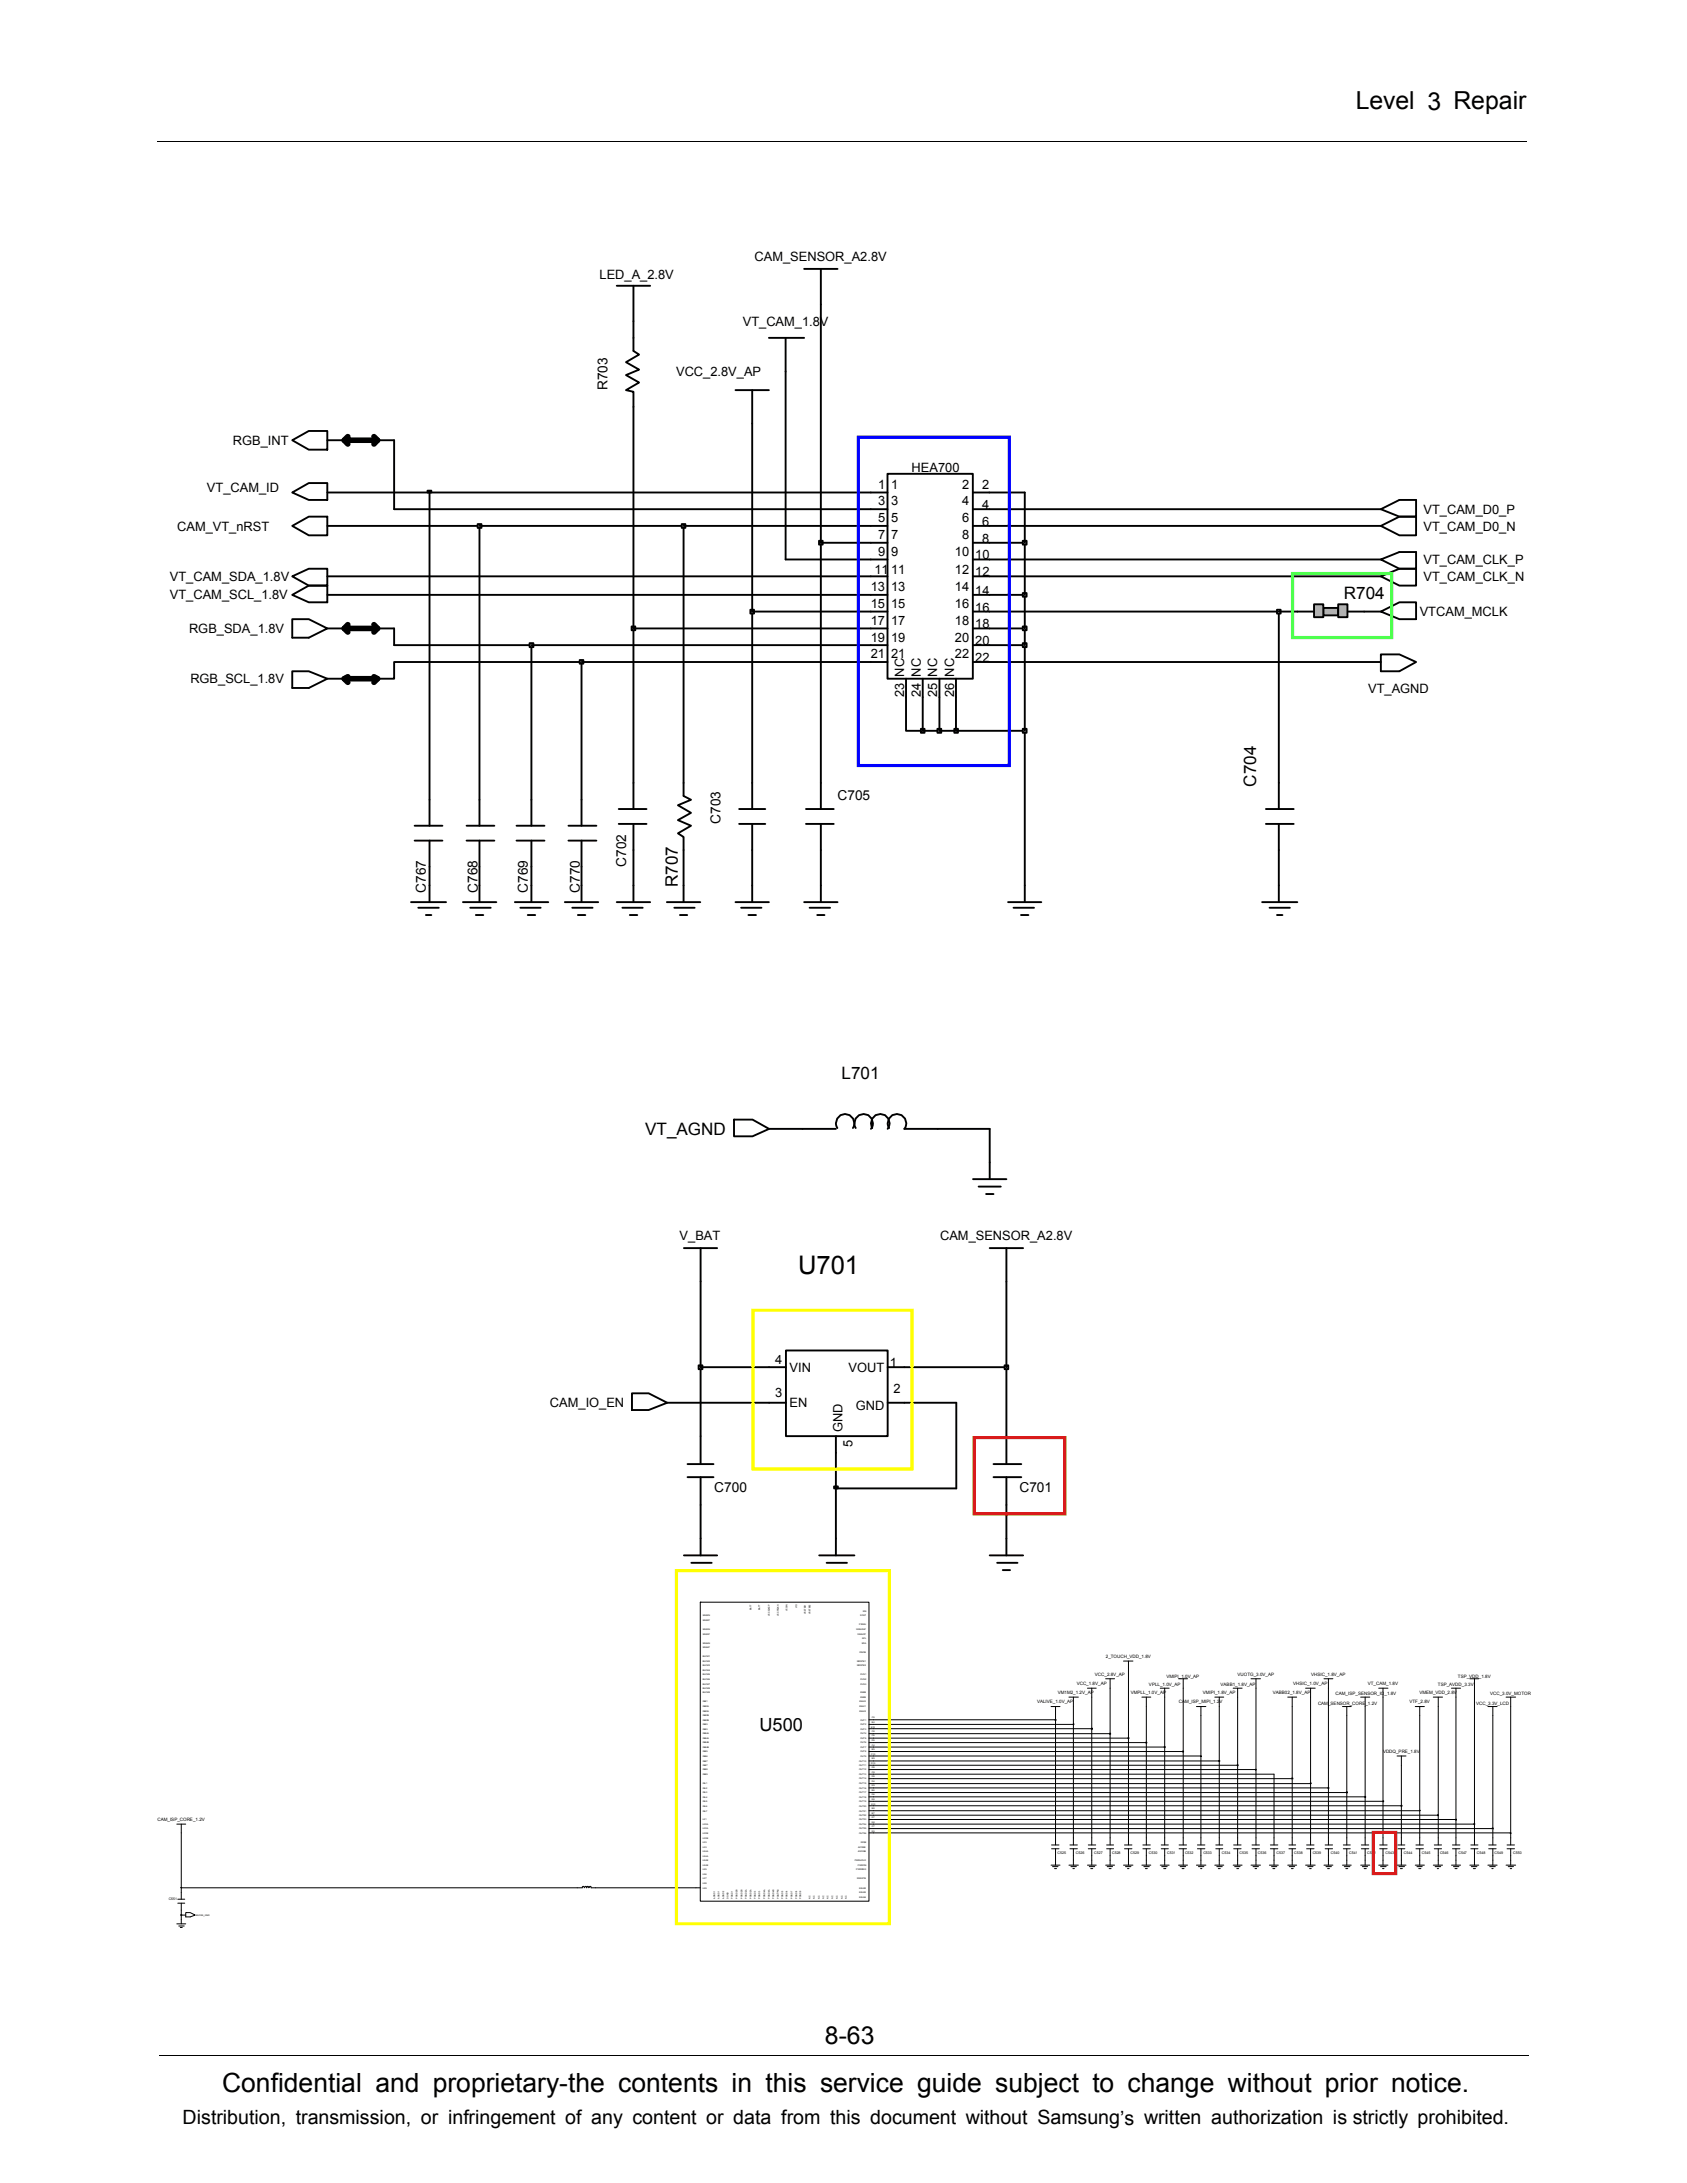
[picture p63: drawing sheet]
<svg xmlns="http://www.w3.org/2000/svg" width="216mm" height="279mm" viewBox="0 0 216 279" stroke-linecap="round" stroke-linejoin="round" font-family="sans-serif">
<defs><g id="words">
<text font-size="3.4" x="28.4" y="267.7">Confidential and proprietary-the contents in this service guide subject to change without prior notice.</text>
<text font-size="3.3" x="102.1" y="163.1">U701</text>
<g font-size="3.2">
<text x="173.5" y="14">Level 3 Repair</text>
<text x="105.6" y="261.6">8-63</text>
</g>
<text font-size="2.5" x="23.4" y="271.9">Distribution, transmission, or infringement of any content or data from this document without Samsung’s written authorization is strictly prohibited.</text>
<text font-size="2.3" x="97.2" y="221.6">U500</text>
<g font-size="2.2">
<text x="172" y="76.6">R704</text>
<text x="160.8" y="100.7" transform="rotate(-90 160.8 100.7)">C704</text>
<text x="86.7" y="113.5" transform="rotate(-90 86.7 113.5)">R707</text>
<text x="107.7" y="138.1">L701</text>
<text x="82.6" y="145.3">VT_AGND</text>
</g>
<g font-size="1.8">
<text x="77.7" y="49.9" transform="rotate(-90 77.7 49.9)">R703</text>
<text x="92.2" y="105.4" transform="rotate(-90 92.2 105.4)">C703</text>
<text x="107.2" y="102.4">C705</text>
<text x="80.1" y="110.9" transform="rotate(-90 80.1 110.9)">C702</text>
<text x="54.5" y="114.3" transform="rotate(-90 54.5 114.3)">C767</text>
<text x="61.2" y="114.3" transform="rotate(-90 61.2 114.3)">C768</text>
<text x="67.5" y="114.3" transform="rotate(-90 67.5 114.3)">C769</text>
<text x="74.2" y="114.3" transform="rotate(-90 74.2 114.3)">C770</text>
<text x="91.4" y="191">C700</text>
<text x="130.5" y="191">C701</text>
</g>
<g font-size="1.6">
<text x="76.7" y="35.7">LED_A_2.8V</text>
<text x="96.6" y="33.4">CAM_SENSOR_A2.8V</text>
<text x="95.1" y="41.7">VT_CAM_1.8V</text>
<text x="86.5" y="48.1">VCC_2.8V_AP</text>
<text x="29.8" y="56.9">RGB_INT</text>
<text x="26.5" y="62.9">VT_CAM_ID</text>
<text x="112.4" y="64.7">3 3</text>
<text x="112.4" y="62.5">1</text>
<text x="114" y="62.5">1</text>
<text x="116.7" y="60.4">HEA700</text>
<text x="123.1" y="64.7">4</text>
<text x="123.1" y="62.5">2</text>
<text x="125.7" y="65.2">4</text>
<text x="125.7" y="62.5">2</text>
<text x="182.2" y="65.8">VT_CAM_D0_P</text>
<text x="22.7" y="67.9">CAM_VT_nRST</text>
<text x="112.4" y="69">7 7</text>
<text x="112.4" y="66.8">5</text>
<text x="112.4" y="71.1">9</text>
<text x="114" y="66.8">5</text>
<text x="114" y="71.1">9</text>
<text x="122.2" y="71.1">10</text>
<text x="123.1" y="66.8">6</text>
<text x="123.1" y="69">8</text>
<text x="124.8" y="71.6">10</text>
<text x="125.7" y="67.3">6</text>
<text x="125.7" y="69.5">8</text>
<text x="182.2" y="67.9">VT_CAM_D0_N</text>
<text x="21.7" y="74.4">VT_CAM_SDA_1.8V</text>
<text x="21.7" y="76.7">VT_CAM_SCL_1.8V</text>
<text x="111.4" y="75.7">13</text>
<text x="111.4" y="77.8">15 15</text>
<text x="111.9" y="73.5">11 11</text>
<text x="114" y="75.7">13</text>
<text x="122.2" y="75.7">14</text>
<text x="122.2" y="77.8">16</text>
<text x="122.2" y="73.5">12</text>
<text x="124.8" y="76.1">14</text>
<text x="124.8" y="73.8">12</text>
<text x="182.2" y="72.2">VT_CAM_CLK_P</text>
<text x="182.2" y="74.4">VT_CAM_CLK_N</text>
<text x="24.2" y="81">RGB_SDA_1.8V</text>
<text x="111.4" y="79.9">17</text>
<text x="111.4" y="82.1">19 19</text>
<text x="114" y="79.9">17</text>
<text x="122.2" y="79.9">18</text>
<text x="122.2" y="82.1">20</text>
<text x="124.8" y="78.3">16</text>
<text x="124.8" y="80.4">18</text>
<text x="124.8" y="82.6">20</text>
<text x="181.7" y="78.9">VTCAM_MCLK</text>
<text x="24.4" y="87.5">RGB_SCL_1.8V</text>
<text x="111.4" y="84.2">21</text>
<text x="114" y="84.2">21</text>
<text x="115.7" y="89.2" transform="rotate(-90 115.7 89.2)">23</text>
<text x="115.7" y="86.6" transform="rotate(-90 115.7 86.6)">NC</text>
<text x="117.8" y="89.2" transform="rotate(-90 117.8 89.2)">24</text>
<text x="117.8" y="86.6" transform="rotate(-90 117.8 86.6)">NC</text>
<text x="120" y="89.2" transform="rotate(-90 120 89.2)">25</text>
<text x="120" y="86.6" transform="rotate(-90 120 86.6)">NC</text>
<text x="122.1" y="89.2" transform="rotate(-90 122.1 89.2)">26</text>
<text x="122.1" y="86.6" transform="rotate(-90 122.1 86.6)">NC</text>
<text x="122.2" y="84.2">22</text>
<text x="124.8" y="84.7">22</text>
<text x="175.1" y="88.6">VT_AGND</text>
<text x="87" y="158.7">V_BAT</text>
<text x="120.3" y="158.7">CAM_SENSOR_A2.8V</text>
<text x="99.2" y="174.5">4</text>
<text x="99.2" y="178.8">3</text>
<text x="101" y="175.6">VIN</text>
<text x="108.6" y="175.6">VOUT</text>
<text x="113.9" y="175">1</text>
<text x="114.4" y="178.3">2</text>
<text x="70.4" y="180.1">CAM_IO_EN</text>
<text x="101" y="180.1">EN</text>
<text x="107.8" y="183.3" transform="rotate(-90 107.8 183.3)">GND</text>
<text x="109.1" y="185.2" transform="rotate(-90 109.1 185.2)">5</text>
<text x="109.5" y="180.5">GND</text>
</g>
<g font-size=".6">
<text x="137.8" y="215.7">VCC_1.8V_AP</text>
<text x="140.1" y="214.5">VCC_2.8V_AP</text>
<text x="141.5" y="212.2">2_TOUCH_VDD_1.8V</text>
<text x="147" y="215.8">VPLL_1.0V_AP</text>
<text x="149.3" y="214.7">VMIPI_1.0V_AP</text>
<text x="156.2" y="215.8">VABB1_1.8V_AP</text>
<text x="158.4" y="214.5">VUOTG_3.0V_AP</text>
<text x="165.5" y="215.7">VHSIC_1.0V_AP</text>
<text x="167.8" y="214.5">VHSIC_1.8V_AP</text>
<text x="175" y="215.7">VT_CAM_1.8V</text>
<text x="184" y="215.8">TSP_AVDD_3.3V</text>
<text x="186.6" y="214.7">TSP_VDD_1.8V</text>
<text x="132.7" y="218">VALIVE_1.0V_AP</text>
<text x="135.4" y="216.9">VM1M2_1.2V_AP</text>
<text x="144.7" y="216.9">VMPLL_1.0V_AP</text>
<text x="150.9" y="218">CAM_ISP_MIPI_1.2V</text>
<text x="153.9" y="216.9">VMIPI_1.8V_AP</text>
<text x="162.9" y="216.9">VABB02_1.8V_AP</text>
<text x="168.7" y="218.2">CAM_SENSOR_CORE_1.2V</text>
<text x="170.9" y="217">CAM_ISP_SENSOR_IO_1.8V</text>
<text x="180.4" y="218">VTF_2.8V</text>
<text x="181.7" y="216.9">VMEM_VDD_2.8V</text>
<text x="188.9" y="218.2">VCC_3.3V_LCD</text>
<text x="190.7" y="217">VCC_3.0V_MOTOR</text>
<text x="177" y="224.4">VDDQ_PRE_1.8V</text>
<text x="20.2" y="233.1">CAM_ISP_CORE_1.2V</text>
</g>
<g font-size=".5">
<text x="135.3" y="237.3">C525</text>
<text x="137.7" y="237.3">C526</text>
<text x="140" y="237.3">C527</text>
<text x="142.3" y="237.3">C528</text>
<text x="144.7" y="237.3">C529</text>
<text x="147" y="237.3">C530</text>
<text x="149.4" y="237.3">C531</text>
<text x="151.7" y="237.3">C532</text>
<text x="154" y="237.3">C533</text>
<text x="156.4" y="237.3">C534</text>
<text x="158.6" y="237.3">C535</text>
<text x="161" y="237.3">C536</text>
<text x="163.4" y="237.3">C537</text>
<text x="165.6" y="237.3">C538</text>
<text x="168" y="237.3">C539</text>
<text x="170.3" y="237.3">C540</text>
<text x="172.7" y="237.3">C541</text>
<text x="175" y="237.3">C542</text>
<text x="177.3" y="237.3">C543</text>
<text x="179.7" y="237.3">C544</text>
<text x="182" y="237.3">C545</text>
<text x="184.3" y="237.3">C546</text>
<text x="186.6" y="237.3">C547</text>
<text x="189" y="237.3">C548</text>
<text x="191.3" y="237.3">C549</text>
<text x="193.7" y="237.3">C550</text>
</g>
<text font-size=".4" x="21.6" y="243.2">C551</text>
<g font-size=".3">
<text x="89.9" y="206.9">SNS2N</text>
<text x="89.9" y="207.5">SNS2P</text>
<text x="89.9" y="208.7">SNS3N</text>
<text x="89.9" y="209.2">SNS3P</text>
<text x="96.2" y="206.1" transform="rotate(-90 96.2 206.1)">BATT</text>
<text x="97.3" y="206.1" transform="rotate(-90 97.3 206.1)">BATT</text>
<text x="98.5" y="206.9" transform="rotate(-90 98.5 206.9)">VCC32KCP</text>
<text x="99.7" y="206.9" transform="rotate(-90 99.7 206.9)">VCCP32KH</text>
<text x="100.8" y="206.2" transform="rotate(-90 100.8 206.2)">VCOIN</text>
<text x="102" y="205.8" transform="rotate(-90 102 205.8)">VIO</text>
<text x="103.1" y="206.6" transform="rotate(-90 103.1 206.6)">VSETB51</text>
<text x="103.7" y="206.6" transform="rotate(-90 103.7 206.6)">VSETB52</text>
<text x="109.6" y="208.7">32KHZAP</text>
<text x="109.7" y="209.2">32KHCP</text>
<text x="110" y="208">P32KH</text>
<text x="110.1" y="206.9">XOUT</text>
<text x="110.3" y="209.8">SCL</text>
<text x="110.4" y="206.3">XIN</text>
<text x="89.9" y="212.7">BUCK2</text>
<text x="89.9" y="213.3">BUCK3</text>
<text x="89.9" y="210.9">SNS4P</text>
<text x="89.9" y="213.8">BUCK4</text>
<text x="89.9" y="214.4">BUCK5</text>
<text x="89.9" y="212.1">BUCK1</text>
<text x="89.9" y="215">BUCK6</text>
<text x="89.9" y="210.4">SNS4N</text>
<text x="89.9" y="215.6">BUCK7</text>
<text x="109.7" y="212.7">MRSTB1</text>
<text x="109.7" y="213.3">MRSTB2</text>
<text x="110" y="211.5">ONOB</text>
<text x="110.1" y="214.4">DVS1</text>
<text x="110.1" y="215">DVS2</text>
<text x="110.1" y="215.6">DVS3</text>
<text x="110.3" y="210.4">SDA</text>
<text x="89.9" y="220.2">INB2B</text>
<text x="89.9" y="219.1">INB2A</text>
<text x="89.9" y="219.7">INB2B</text>
<text x="89.9" y="218.5">INB2A</text>
<text x="89.9" y="216.2">BUCK8</text>
<text x="89.9" y="220.8">INB3</text>
<text x="89.9" y="221.4">INB3</text>
<text x="89.9" y="216.7">BUCK9</text>
<text x="89.9" y="222">INB4A</text>
<text x="89.9" y="217.9">INB1</text>
<text x="110" y="218.5">ENL21</text>
<text x="110" y="219.1">ENL22</text>
<text x="110" y="217.9">ENL20</text>
<text x="110.1" y="216.7">ENB8</text>
<text x="110.1" y="220.2">OUT1</text>
<text x="110.1" y="217.3">ENB9</text>
<text x="110.1" y="220.8">OUT2</text>
<text x="110.1" y="221.4">OUT3</text>
<text x="110.1" y="222">OUT4</text>
<text x="111.5" y="221.1">B10</text>
<text x="111.6" y="219.9">C5</text>
<text x="111.6" y="220.5">B4</text>
<text x="111.6" y="221.7">C8</text>
<text x="89.9" y="226.6">INB8</text>
<text x="89.9" y="227.2">INB9</text>
<text x="89.9" y="223.1">INB4B</text>
<text x="89.9" y="223.7">INB4B</text>
<text x="89.9" y="222.6">INB4A</text>
<text x="89.9" y="224.3">INB5</text>
<text x="89.9" y="224.9">INB6</text>
<text x="89.9" y="225.5">INB7</text>
<text x="89.9" y="226">INB7</text>
<text x="110" y="225.5">OUT10</text>
<text x="110" y="227.2">OUT13</text>
<text x="110" y="226.6">OUT12</text>
<text x="110" y="227.8">OUT14</text>
<text x="110" y="226">OUT11</text>
<text x="110.1" y="223.7">OUT7</text>
<text x="110.1" y="222.6">OUT5</text>
<text x="110.1" y="224.3">OUT8</text>
<text x="110.1" y="223.1">OUT6</text>
<text x="110.1" y="224.9">OUT9</text>
<text x="111.5" y="225.7">D10</text>
<text x="111.5" y="224.6">C10</text>
<text x="111.6" y="223.5">C4</text>
<text x="111.6" y="222.2">C6</text>
<text x="111.6" y="224">B5</text>
<text x="111.6" y="225.2">B9</text>
<text x="111.6" y="226.9">C9</text>
<text x="111.6" y="222.8">D5</text>
<text x="111.6" y="226.3">D8</text>
<text x="111.6" y="227.5">D9</text>
<text x="89.9" y="233.6">LX2A</text>
<text x="89.9" y="231.2">INL6</text>
<text x="89.9" y="230.1">INL4</text>
<text x="89.9" y="230.7">INL5</text>
<text x="89.9" y="229.5">INL3</text>
<text x="89.9" y="231.9">INL7</text>
<text x="89.9" y="228.4">INL1</text>
<text x="89.9" y="228.9">INL2</text>
<text x="89.9" y="233">LX1</text>
<text x="110" y="233.6">OUT24</text>
<text x="110" y="228.9">OUT16</text>
<text x="110" y="231.2">OUT20</text>
<text x="110" y="229.5">OUT17</text>
<text x="110" y="232.4">OUT22</text>
<text x="110" y="231.9">OUT21</text>
<text x="110" y="230.7">OUT19</text>
<text x="110" y="228.4">OUT15</text>
<text x="110" y="230.1">OUT18</text>
<text x="110" y="233">OUT23</text>
<text x="111.5" y="231">E10</text>
<text x="111.6" y="233.3">E8</text>
<text x="111.6" y="228.6">E9</text>
<text x="111.6" y="229.2">B6</text>
<text x="111.6" y="232.1">B7</text>
<text x="111.6" y="231.5">B8</text>
<text x="111.6" y="233.9">C7</text>
<text x="111.6" y="230.4">E6</text>
<text x="111.6" y="228.1">D4</text>
<text x="111.6" y="229.8">D6</text>
<text x="111.6" y="232.7">D7</text>
<text x="89.9" y="235.3">LX2B</text>
<text x="89.9" y="234.1">LX2A</text>
<text x="89.9" y="234.7">LX2B</text>
<text x="89.9" y="238.8">LX4B</text>
<text x="89.9" y="235.9">LX3</text>
<text x="89.9" y="236.5">LX3</text>
<text x="89.9" y="237.6">LX4A</text>
<text x="89.9" y="240">LX6</text>
<text x="89.9" y="237">LX4A</text>
<text x="89.9" y="238.2">LX4B</text>
<text x="89.9" y="239.4">LX5</text>
<text x="109.4" y="238.2">PWRHOLD</text>
<text x="109.6" y="239.4">PWRREQ</text>
<text x="109.8" y="237">JIGONB</text>
<text x="109.8" y="238.8">PWRON</text>
<text x="109.8" y="236.5">ACOKB</text>
<text x="110" y="234.7">OUT26</text>
<text x="110" y="234.1">OUT25</text>
<text x="110.2" y="235.9">IRQB</text>
<text x="111.6" y="234.5">E5</text>
<text x="25.1" y="245.2">BUCK9_GND</text>
<text x="89.9" y="241.7">LX9</text>
<text x="89.9" y="241.1">LX8</text>
<text x="89.9" y="240.5">LX7</text>
<text x="91.5" y="243" transform="rotate(-90 91.5 243)">AGND1</text>
<text x="92.1" y="243" transform="rotate(-90 92.1 243)">AGND1</text>
<text x="92.7" y="243" transform="rotate(-90 92.7 243)">AGND2</text>
<text x="93.2" y="243" transform="rotate(-90 93.2 243)">DGND</text>
<text x="93.8" y="243" transform="rotate(-90 93.8 243)">PGND1</text>
<text x="94.4" y="243" transform="rotate(-90 94.4 243)">PGND2B</text>
<text x="95" y="243" transform="rotate(-90 95 243)">PGND2B</text>
<text x="95.6" y="243" transform="rotate(-90 95.6 243)">PGND2A</text>
<text x="96.2" y="243" transform="rotate(-90 96.2 243)">PGND2A</text>
<text x="96.7" y="243" transform="rotate(-90 96.7 243)">PGND3</text>
<text x="97.3" y="243" transform="rotate(-90 97.3 243)">PGND3</text>
<text x="97.9" y="243" transform="rotate(-90 97.9 243)">PGND4A</text>
<text x="98.5" y="243" transform="rotate(-90 98.5 243)">PGND4A</text>
<text x="99.1" y="243" transform="rotate(-90 99.1 243)">PGND4B</text>
<text x="99.7" y="243" transform="rotate(-90 99.7 243)">PGND4B</text>
<text x="100.2" y="243" transform="rotate(-90 100.2 243)">PGND5</text>
<text x="100.8" y="243" transform="rotate(-90 100.8 243)">PGND6</text>
<text x="101.4" y="243" transform="rotate(-90 101.4 243)">PGND7</text>
<text x="102" y="243" transform="rotate(-90 102 243)">PGND8</text>
<text x="102.6" y="243" transform="rotate(-90 102.6 243)">PGND9</text>
<text x="103.7" y="243" transform="rotate(-90 103.7 243)">NC</text>
<text x="104.3" y="243" transform="rotate(-90 104.3 243)">NC</text>
<text x="104.9" y="243" transform="rotate(-90 104.9 243)">NC</text>
<text x="105.5" y="243" transform="rotate(-90 105.5 243)">NC</text>
<text x="106" y="243" transform="rotate(-90 106 243)">NC</text>
<text x="106.6" y="243" transform="rotate(-90 106.6 243)">NC</text>
<text x="107.2" y="243" transform="rotate(-90 107.2 243)">NC</text>
<text x="107.8" y="243" transform="rotate(-90 107.8 243)">NC</text>
<text x="108.4" y="243" transform="rotate(-90 108.4 243)">NC</text>
<text x="109.7" y="240.5">RESETB</text>
<text x="110" y="242.9">SELB4</text>
<text x="110" y="241.7">SELB2</text>
<text x="110" y="242.3">SELB3</text>
</g>
</g></defs>
<path d="M20.2 18.1h175.3M20.4 263h175.3" fill="none" stroke="#000" stroke-width=".13"/>
<g fill="none" stroke="#000" stroke-width=".24">
<path d="M37.4 56.3l2.1-1.1h2.4v2.4h-2.4zM98.4 43.2h4.5M100.5 43.2v4.3M37.4 67.3l2.1-1.2h2.4v2.4h-2.4zM166 78.3h2.2M172.4 78.3h2.2M52.6 115.5h4.5M53.5 116.2h2.7M54.5 117.1h.7M55 113.3v2.2M65.9 115.5h4.3M66.6 116.2h2.6"/>
<path d="M67.5 117.1h1M68 113.3v2.2M72.3 115.5h4.3M73.2 116.2h2.6M74 117.1h.9M74.4 113.3v2.2M79.2 105.5h3.5M79.2 103.5h3.5M81.1 100.2v3.3M81.1 105.5v3.3M102.9 115.5h4.3M103.6 116.2h2.6"/>
<path d="M104.6 117.1h.9M105.1 113.3v2.2M87.5 159.7h4.3M89.7 159.7v4.3M102.7 144.5h4.3M107.2 144.4a1.17 1.17 0 0 1 1-1.8 1.17 1.17 0 0 1 1 1.8M109.5 144.4a1.18 1.18 0 0 1 1.1-1.8 1.18 1.18 0 0 1 .9 1.9M111.6 144.4a1.19 1.19 0 0 1 1.1-1.8 1.19 1.19 0 0 1 .9 1.9M113.8 144.4a1.18 1.18 0 0 1 1.1-1.8 1.18 1.18 0 0 1 .8 1.9h4.3M87.5 199.1h4.3M89.7 196.9v2.2M104.8 199.1h4.5"/>
<path d="M107 196.9v2.2M88.5 200h2.6M89.2 201h.9M105.8 200h2.6M106.7 201h.8"/>
</g>
<path d="M169.4 77.8h1.9v1h-1.9z" fill="#b3b3b3"/>
<path d="M169.4 77.8h1.9v1h-1.9z" fill="none" stroke="#000" stroke-width=".24"/>
<path d="M168.2 77.3h1.2v1.7h-1.2z" fill="#b3b3b3"/>
<path d="M168.2 77.3h1.2v1.7h-1.2z" fill="none" stroke="#000" stroke-width=".24"/>
<path d="M171.3 77.3h1.1v1.7h-1.1z" fill="#b3b3b3"/>
<g fill="none" stroke="#000" stroke-width=".24">
<path d="M78.9 36.6h4.3M81.1 36.6v4.5M102.9 34.4h4.3M105.1 34.4v4.6M81.1 43.2v1.7l.7 .5-1.7 1 1.7 .9-1.7 .7 1.7 1-1.7 .9 1 .2v2M94.1 49.9h4.3M96.3 49.9v4.3M37.4 79.2h2.1l2.4 1.2-2.4 1.2h-2.1zM37.4 76.1l2.1-1.1h2.4v2.1h-2.4zM37.4 73.8l2.1-1h2.4v2.2h-2.4zM37.4 63l2.1-1.2h2.4v2.2h-2.4zM111.4 78.3h2.2"/>
<path d="M111.4 73.8h2.2M111.4 69.5h2.2M111.4 65.2h2.2M111.4 67.3h2.2M111.4 76.1h2.2M111.4 71.6h2.2M111.4 63h2.2M113.6 60.6h10.9v26.3h-10.9zM124.5 67.3h2.1M124.5 78.3h2.1M124.5 76.1h2.1M124.5 73.8h2.1"/>
<path d="M124.5 71.6h2.1M124.5 69.5h2.1M124.5 65.2h2.1M124.5 63h2.1M171.3 77.3h1.1v1.7h-1.1zM176.7 67.3l2.4-1.2h2.1v2.4h-2.1zM176.7 78.3l2.4-1.2h2.1v2.1h-2.1zM176.7 71.6l2.4-.9h2.1v2.1h-2.1zM176.7 73.8l2.4-1h2.1v2.2h-2.1zM176.7 65.2l2.4-1.2h2.1v2.1h-2.1zM37.4 85.9h2.1l2.4 1-2.4 1.2h-2.1zM111.4 82.6h2.2"/>
<path d="M111.4 80.4h2.2M111.4 84.7h2.2M116 86.9v2.3M118.1 86.9v2.3M120.2 86.9v2.3M122.3 86.9v2.3M124.5 84.7h2.1M124.5 82.6h2.1M124.5 80.4h2.1M176.7 83.8h2.4l2.1 .9-2.1 1.2h-2.4zM53.1 105.7h3.5M53.1 107.6h3.5"/>
<path d="M55 102.4v3.3M55 107.6v3.3M59.2 115.5h4.3M59.7 107.6h3.6M59.7 105.7h3.6M60.2 116.2h2.6M60.9 117.1h.9M61.4 102.4v3.3M61.4 107.6v3.3M61.4 113.3v2.2M66.1 107.6h3.6M66.1 105.7h3.6"/>
<path d="M68 102.4v3.3M68 107.6v3.3M72.7 105.7h3.6M72.7 107.6h3.6M74.4 102.4v3.3M74.4 107.6v3.3M78.9 115.5h4.3M79.7 116.2h2.6M80.6 117.1h1M81.1 113.3v2.2M85.3 115.5h4.3M86.3 116.2h2.6"/>
<path d="M87 117.1h.9M87.5 100.2v1.7l.9 .5-1.6 .7 1.6 .9-1.6 1 1.6 .7-1.6 1 .7 .4v1.7M87.5 113.3v2.2M94.1 115.5h4.3M94.6 105.5h3.3M94.6 103.5h3.3M94.8 116.2h2.7M95.8 117.1h1M96.3 100.2v3.3M96.3 105.5v3.3M96.3 113.3v2.2M103.1 105.5h3.6"/>
<path d="M103.1 103.5h3.6M105.1 100.2v3.3M105.1 105.5v3.3M129 115.5h4.3M129.7 116.2h2.6M130.7 117.1h.9M131.1 113.3v2.2M161.5 115.5h4.5M162 105.5h3.6M162 103.5h3.6M162.5 116.2h2.6M163.4 117.1h.7"/>
<path d="M163.7 100.2v3.3M163.7 105.5v3.3M163.7 113.3v2.2M93.9 143.3h2.4l2.1 1.2-2.1 .9h-2.4zM124.5 150.9h4.3M125.2 151.9h2.9M126.2 152.8h.9M126.7 159.7h4.2M126.7 148.8v2.1M128.8 159.7v4.3M80.9 178.3h2.1l2.4 1.2-2.4 1h-2.1zM98.4 175h2.2"/>
<path d="M98.4 179.5h2.2M100.6 172.8h13v11h-13zM113.6 175h2.1M113.6 179.5h2.1M88 187.4h3.3M88 189.1h3.3M89.7 183.8v3.6M89.7 189.1v7.8M107 183.8v2.1M107 190.5v6.4M126.7 199.1h4.2M127.1 189.1h3.6"/>
<path d="M127.1 187.4h3.6M128.8 183.8v3.6M128.8 189.1v10M127.6 200h2.6M128.3 201h1"/>
</g>
<path d="M44 56.3l.5 .5M44.5 55.9l-.5 .4h4.3M47.9 55.9l.4 .4-.4 .5M44.5 79.9l-.5 .5h4.3M47.9 79.9l.4 .5-.4 .5M44 80.4l.5 .5M44 86.9l.5 .4M44.5 86.6l-.5 .3h4.3M47.9 86.6l.4 .3-.4 .4" fill="none" stroke="#000" stroke-width=".71"/>
<path d="M106.7 190.2h.5v.3h-.5z" fill="#c3c3c3"/>
<path d="M85.4 179.5h13M89.7 175v8.8M115.7 179.5h6.7v11h-15.4v-4.6M128.8 175v8.8M106.7 190.2h.5v.3h-.5z" fill="none" stroke="#000" stroke-width=".24"/>
<path d="M89.4 174.8h.5v.4h-.5z" fill="#c3c3c3"/>
<path d="M89.4 174.8h.5v.4h-.5zM89.7 164v11h8.7M115.7 175h13.1" fill="none" stroke="#000" stroke-width=".24"/>
<path d="M128.6 174.8h.4v.4h-.4z" fill="#c3c3c3"/>
<g fill="none" stroke="#000" stroke-width=".24">
<path d="M55 63v39.4M61.4 67.3v35.1M87.5 67.3v32.9M96.3 78.3v21.9M105.1 69.5v30.7M163.7 78.3v21.9M68 82.6v19.8M74.4 84.7v17.7M81.1 80.4v19.8M116 89.2v4.3h2.1M131.1 93.5v19.8M55 110.9v2.4"/>
<path d="M61.4 110.9v2.4M68 110.9v2.4M74.4 110.9v2.4M81.1 108.8v4.5M87.5 108.8v4.5M96.3 108.8v4.5M105.1 108.8v4.5M163.7 108.8v4.5M98.4 144.5h4.3M120 144.5h6.7v4.3M128.6 174.8h.4v.4h-.4zM128.8 164v11"/>
</g>
<path d="M117.9 93.3h.4v.5h-.4z" fill="#c3c3c3"/>
<path d="M117.9 93.3h.4v.5h-.4zM118.1 89.2v4.3h2.1" fill="none" stroke="#000" stroke-width=".24"/>
<path d="M120 93.3h.5v.5h-.5z" fill="#c3c3c3"/>
<path d="M120 93.3h.5v.5h-.5zM120.2 89.2v4.3h2.1" fill="none" stroke="#000" stroke-width=".24"/>
<path d="M122.1 93.3h.5v.5h-.5z" fill="#c3c3c3"/>
<path d="M122.1 93.3h.5v.5h-.5zM122.3 89.2v4.3h8.8" fill="none" stroke="#000" stroke-width=".24"/>
<path d="M130.9 93.3h.5v.5h-.5z" fill="#c3c3c3"/>
<path d="M41.9 86.9h2.1M74.4 84.7h-24v2.2h-2.1M130.9 93.3h.5v.5h-.5zM131.1 82.6v10.9" fill="none" stroke="#000" stroke-width=".24"/>
<path d="M74.2 84.5h.5v.4h-.5z" fill="#c3c3c3"/>
<path d="M50.4 80.4v2.2h17.6M74.2 84.5h.5v.4h-.5zM74.4 84.7h37M126.6 84.7h50.1" fill="none" stroke="#000" stroke-width=".24"/>
<path d="M67.8 82.3h.5v.5h-.5z" fill="#c3c3c3"/>
<path d="M67.8 82.3h.5v.5h-.5zM68 82.6h43.4M126.6 82.6h4.5" fill="none" stroke="#000" stroke-width=".24"/>
<path d="M130.9 82.3h.5v.5h-.5z" fill="#c3c3c3"/>
<path d="M41.9 80.4h2.1M48.3 80.4h2.1M130.9 82.3h.5v.5h-.5zM131.1 80.4v2.2" fill="none" stroke="#000" stroke-width=".24"/>
<path d="M80.8 80.2h.5v.5h-.5z" fill="#c3c3c3"/>
<path d="M81.1 52.1v28.3h30.3M80.8 80.2h.5v.5h-.5zM126.6 80.4h4.5" fill="none" stroke="#000" stroke-width=".24"/>
<path d="M130.9 80.2h.5v.5h-.5z" fill="#c3c3c3"/>
<path d="M131.1 76.1v4.3M130.9 80.2h.5v.5h-.5z" fill="none" stroke="#000" stroke-width=".24"/>
<path d="M96 78h.5v.5h-.5z" fill="#c3c3c3"/>
<path d="M96.3 54.2v24.1h15.1M96 78h.5v.5h-.5zM126.6 78.3h37.1" fill="none" stroke="#000" stroke-width=".24"/>
<path d="M163.4 78h.5v.5h-.5z" fill="#c3c3c3"/>
<path d="M41.9 76.1h69.5M126.6 76.1h4.5M163.4 78h.5v.5h-.5zM163.7 78.3h2.3M174.6 78.3h2.1" fill="none" stroke="#000" stroke-width=".24"/>
<path d="M130.9 75.9h.5v.5h-.5z" fill="#c3c3c3"/>
<path d="M100.5 47.5v24.1h10.9M41.9 73.8h69.5M126.6 73.8h50.1M126.6 71.6h50.1M130.9 75.9h.5v.5h-.5zM131.1 69.5v6.6" fill="none" stroke="#000" stroke-width=".24"/>
<path d="M104.8 69.2h.5v.5h-.5z" fill="#c3c3c3"/>
<path d="M105.1 39v30.5h6.3M104.8 69.2h.5v.5h-.5zM126.6 69.5h4.5" fill="none" stroke="#000" stroke-width=".24"/>
<path d="M130.9 69.2h.5v.5h-.5z" fill="#c3c3c3"/>
<path d="M41.9 67.3h19.5M130.9 69.2h.5v.5h-.5zM131.1 63v6.5" fill="none" stroke="#000" stroke-width=".24"/>
<path d="M61.1 67.1h.5v.5h-.5z" fill="#c3c3c3"/>
<path d="M61.1 67.1h.5v.5h-.5zM61.4 67.3h26.1" fill="none" stroke="#000" stroke-width=".24"/>
<path d="M87.2 67.1h.5v.5h-.5z" fill="#c3c3c3"/>
<path d="M50.4 56.3v8.9h61M41.9 63h13.1M87.2 67.1h.5v.5h-.5zM87.5 67.3h23.9M126.6 67.3h50.1M126.6 65.2h50.1" fill="none" stroke="#000" stroke-width=".24"/>
<path d="M54.7 62.8h.5v.2h-.5z" fill="#c3c3c3"/>
<path d="M41.9 56.3h2.1M48.3 56.3h2.1M81.1 41.1v2.1M54.7 62.8h.5v.2h-.5zM55 63h56.4M126.6 63h4.5" fill="none" stroke="#000" stroke-width=".24"/>
<g fill="none" stroke="#000" stroke-width=".13">
<path d="M89.6 205.1h21.6v38.2h-21.6zM89.6 205.1h.1M134.5 218.4h1.2M135.1 218.4v1.2M136.8 217.2h1.2M137.4 217.2v1.2M139.2 216.1h1.1M139.7 216.1v1.1M141.5 214.9h1.1M142.1 214.9v1.2M143.8 212.6h1.2M144.4 212.6v1.1"/>
<path d="M146.1 217.2h1.2M146.7 217.2v1.2M148.5 216.1h1.1M149.1 216.1v1.1M150.8 214.9h1.2M151.4 214.9v1.2M153.1 218.4h1.2M153.7 218.4v1.2M155.5 217.2h1.1M156 217.2v1.2M157.8 216.1h1.2M158.4 216.1v1.1"/>
<path d="M160.1 214.9h1.2M160.7 214.9v1.2M164.8 217.2h1.1M165.4 217.2v1.2M167.1 216.1h1.2M167.7 216.1v1.1M169.4 214.9h1.2M170 214.9v1.2M171.8 218.4h1.1M172.4 218.4v1.2M174.1 217.2h1.2M174.7 217.2v1.2"/>
<path d="M176.4 216.1h1.2M177 216.1v1.1M181.1 218.4h1.2M181.7 218.4v1.2M183.4 217.2h1.2M184.1 217.2v1.2M185.8 216.1h1.1M186.3 216.1v1.1M188.1 214.9h1.2M188.7 214.9v1.2M190.4 218.4h1.2M191.1 218.4v1.2"/>
<path d="M192.7 217.2h1.3M193.3 217.2v1.2M22.6 233.5h1.2M23.2 233.5v1.1M111.2 220.1h.6M111.2 225.9h.6M111.2 227.1h.6M111.2 228.3h.6M111.2 229.4h.6M111.2 230.5h.6M111.2 231.1h.6M111.2 232.3h.6"/>
<path d="M111.2 233.5h.6M111.2 234.6h.6M111.2 221.9h.6M111.2 223h.6M111.2 224.2h.6M111.2 225.4h.6M111.2 226.5h.6M111.2 227.6h.6M111.2 228.8h.6M111.2 230h.6M111.2 220.7h.6M111.2 231.8h.6"/>
<path d="M111.2 232.9h.6M111.2 234h.6M111.2 221.3h.6M111.2 222.5h.6M111.2 223.6h.6M111.2 224.7h.6M134.5 238.7h1.2M134.6 236.6h.9M134.6 236.1h.9M134.7 238.9h.7M135 239.2h.2M135.1 235.2v.9"/>
<path d="M135.1 236.6v.9M135.1 238.1v.6M136.8 238.7h1.2M136.9 236.1h1M136.9 236.6h1M137.1 238.9h.7M137.3 239.2h.2M137.4 235.2v.9M137.4 236.6v.9M137.4 238.1v.6M139.2 238.7h1.1M139.3 236.6h.9"/>
<path d="M139.3 236.1h.9M139.4 238.9h.7M139.6 239.2h.2M139.7 235.2v.9M139.7 236.6v.9M139.7 238.1v.6M141.5 238.7h1.1M141.6 236.1h.9M141.6 236.6h.9M141.7 238.9h.7M141.9 239.2h.3M142.1 235.2v.9"/>
<path d="M142.1 236.6v.9M142.1 238.1v.6M143.8 238.7h1.2M143.9 236.1h1M143.9 236.6h1M144 238.9h.7M144.3 239.2h.2M144.4 235.2v.9M144.4 236.6v.9M144.4 238.1v.6M146.1 238.7h1.2M146.3 236.1h.9"/>
<path d="M146.3 236.6h.9M146.4 238.9h.7M146.6 239.2h.2M146.7 235.2v.9M146.7 236.6v.9M146.7 238.1v.6M148.5 238.7h1.1M148.6 236.6h.9M148.6 236.1h.9M148.7 238.9h.7M148.9 239.2h.3M149.1 235.2v.9"/>
<path d="M149.1 236.6v.9M149.1 238.1v.6M150.8 238.7h1.2M150.9 236.1h.9M150.9 236.6h.9M151 238.9h.7M151.3 239.2h.2M151.4 235.2v.9M151.4 236.6v.9M151.4 238.1v.6M153.1 238.7h1.2M153.2 236.6h1"/>
<path d="M153.2 236.1h1M153.4 238.9h.7M153.6 239.2h.2M153.7 235.2v.9M153.7 236.6v.9M153.7 238.1v.6M155.5 238.7h1.1M155.6 236.6h.9M155.6 236.1h.9M155.7 238.9h.7M155.9 239.2h.3M156 235.2v.9"/>
<path d="M156 236.6v.9M156 238.1v.6M157.8 238.7h1.2M157.9 236.6h.9M157.9 236.1h.9M158 238.9h.7M158.3 239.2h.2M158.4 235.2v.9M158.4 236.6v.9M158.4 238.1v.6M160.1 238.7h1.2M160.2 236.6h1"/>
<path d="M160.2 236.1h1M160.4 238.9h.7M160.6 239.2h.2M160.7 235.2v.9M160.7 236.6v.9M160.7 238.1v.6M162.5 238.7h1.1M162.6 236.6h.9M162.6 236.1h.9M162.7 238.9h.7M162.9 239.2h.3M163 235.2v.9"/>
<path d="M163 236.6v.9M163 238.1v.6M164.8 238.7h1.1M165 236.1h.8M165 236.6h.8M165 238.9h.7M165.3 239.2h.2M165.4 235.2v.9M165.4 236.6v.9M165.4 238.1v.6M167.1 238.7h1.2M167.2 236.1h1"/>
<path d="M167.2 236.6h1M167.4 238.9h.6M167.6 239.2h.2M167.7 235.2v.9M167.7 236.6v.9M167.7 238.1v.6M169.4 238.7h1.2M169.6 236.6h.9M169.6 236.1h.9M169.7 238.9h.7M169.9 239.2h.2M170 235.2v.9"/>
<path d="M170 236.6v.9M170 238.1v.6M171.8 238.7h1.1M171.9 236.6h.9M171.9 236.1h.9M172 238.9h.8M172.2 239.2h.3M172.4 235.2v.9M172.4 236.6v.9M172.4 238.1v.6M174.1 238.7h1.2M174.2 236.1h1"/>
<path d="M174.2 236.6h1M174.3 238.9h.7M174.6 239.2h.3M174.7 235.2v.9M174.7 236.6v.9M174.7 238.1v.6M176.4 238.7h1.2M176.6 236.6h.9M176.6 236.1h.9M176.7 238.9h.7M176.9 239.2h.2M177 235.2v.9"/>
<path d="M177 236.6v.9M177 238.1v.6M178.8 238.7h1.1M178.8 224.7h1.1M178.9 236.1h.9M178.9 236.6h.9M179 238.9h.7M179.2 239.2h.3M179.3 224.7v1.2M179.3 235.2v.9M179.3 236.6v.9M179.3 238.1v.6"/>
<path d="M181.1 238.7h1.2M181.2 236.1h1M181.2 236.6h1M181.3 238.9h.7M181.6 239.2h.2M181.7 235.2v.9M181.7 236.6v.9M181.7 238.1v.6M183.4 238.7h1.2M183.6 236.1h.9M183.6 236.6h.9M183.7 238.9h.7"/>
<path d="M183.9 239.2h.2M184.1 235.2v.9M184.1 236.6v.9M184.1 238.1v.6M185.8 238.7h1.1M185.9 236.6h.9M185.9 236.1h.9M186 238.9h.7M186.2 239.2h.3M186.3 235.2v.9M186.3 236.6v.9M186.3 238.1v.6"/>
<path d="M188.1 238.7h1.2M188.2 236.6h.9M188.2 236.1h.9M188.3 238.9h.7M188.6 239.2h.2M188.7 235.2v.9M188.7 236.6v.9M188.7 238.1v.6M190.4 238.7h1.2M190.5 236.1h1M190.5 236.6h1M190.6 238.9h.8"/>
<path d="M190.9 239.2h.2M191.1 235.2v.9M191.1 236.6v.9M191.1 238.1v.6M192.7 238.7h1.3M192.9 236.6h.9M192.9 236.1h.9M193 238.9h.7M193.3 239.2h.2M193.3 235.2v.9M193.3 236.6v.9M193.3 238.1v.6"/>
<path d="M22.6 246.2h1.2M22.8 243.1h.8M22.8 243.6h.8M22.9 246.5h.7M23.1 246.7h.2M23.2 242.2v.9M23.2 243.6v.9M23.2 245.1v1.1M23.8 244.8h.5l.7 .3-.7 .2h-.5zM73.9 241.6h.6l.1-.2 .2 .1v.1M74.8 241.6l.2-.2 .1 .2 .1-.2 .1 .2M75.4 241.6l.1-.2 .1 .2h.6"/>
<path d="M89.1 241.6h.5"/>
</g>
<path d="M23.1 245h.2v.2h-.2z" fill="#c3c3c3"/>
<path d="M23.1 245h.2v.2h-.2zM23.2 244.5v.6h.6M23.2 241.6v.6" fill="none" stroke="#000" stroke-width=".13"/>
<path d="M23.1 241.6h.2z" fill="#c3c3c3"/>
<g fill="none" stroke="#000" stroke-width=".13">
<path d="M23.2 234.6v7h50.7M111.8 234.6h81.5v.6M135.1 220.1v15.1M135.1 237.5v.6M137.4 220.7v14.5M137.4 237.5v.6M139.7 221.3v13.9M139.7 237.5v.6M142.1 221.9v13.3M142.1 237.5v.6M144.4 222.5v12.7M144.4 237.5v.6"/>
<path d="M146.7 223v12.2M146.7 237.5v.6M149.1 223.6v11.6M149.1 237.5v.6M151.4 224.2v11M151.4 237.5v.6M153.7 224.7v10.5M153.7 237.5v.6M156 225.4v9.8M156 237.5v.6M158.4 225.9v9.3M158.4 237.5v.6"/>
<path d="M160.7 226.5v8.7M160.7 237.5v.6M163 227.1v8.1M163 237.5v.6M165.4 227.6v7.6M165.4 237.5v.6M167.7 228.3v6.9M167.7 237.5v.6M170 228.8v6.4M170 237.5v.6M172.4 229.4v5.8M172.4 237.5v.6"/>
<path d="M174.7 230v5.2M174.7 237.5v.6M177 230.5v4.7M177 237.5v.6M179.3 231.1v4.1M179.3 237.5v.6M181.7 231.8v3.4M181.7 237.5v.6M184.1 232.3v2.9M184.1 237.5v.6M186.3 232.9v2.3M186.3 237.5v.6"/>
<path d="M188.7 233.5v1.7M188.7 237.5v.6M191.1 234v1.2M191.1 237.5v.6M193.3 237.5v.6M23.1 241.6h.2zM76.2 241.6h12.9"/>
</g>
<path d="M193.3 234.6h.1v.1h-.1z" fill="#c3c3c3"/>
<path d="M193.3 218.4v16.2M111.8 234h79.3M193.3 234.6h.1v.1h-.1z" fill="none" stroke="#000" stroke-width=".13"/>
<path d="M191 234h.1v.1h-.1z" fill="#c3c3c3"/>
<path d="M191.1 219.6v14.4M111.8 233.5h76.9M191 234h.1v.1h-.1z" fill="none" stroke="#000" stroke-width=".13"/>
<path d="M188.6 233.4h.1v.1h-.1z" fill="#c3c3c3"/>
<path d="M188.7 216.1v17.4M111.8 232.9h74.5M188.6 233.4h.1v.1h-.1z" fill="none" stroke="#000" stroke-width=".13"/>
<path d="M186.3 232.8h.1v.2h-.1z" fill="#c3c3c3"/>
<path d="M186.3 217.2v15.7M111.8 232.3h72.3M186.3 232.8h.1v.2h-.1z" fill="none" stroke="#000" stroke-width=".13"/>
<path d="M184 232.3h.1v.1h-.1z" fill="#c3c3c3"/>
<path d="M184.1 218.4v13.9M111.8 231.8h69.9M184 232.3h.1v.1h-.1z" fill="none" stroke="#000" stroke-width=".13"/>
<path d="M181.7 231.7l.1 .1z" fill="#c3c3c3"/>
<path d="M181.7 219.6v12.2M111.8 231.1h67.5M181.7 231.7l.1 .1z" fill="none" stroke="#000" stroke-width=".13"/>
<path d="M179.3 231.1h.1v.1h-.1z" fill="#c3c3c3"/>
<path d="M111.8 230.5h65.2M179.3 231.1h.1v.1h-.1zM179.3 225.9v5.2" fill="none" stroke="#000" stroke-width=".13"/>
<path d="M177 230.5h.1v.1h-.1z" fill="#c3c3c3"/>
<path d="M177 217.2v13.3M111.8 230h62.9M177 230.5h.1v.1h-.1z" fill="none" stroke="#000" stroke-width=".13"/>
<path d="M174.7 229.9h.1v.2h-.1z" fill="#c3c3c3"/>
<path d="M174.7 218.4v11.6M111.8 229.4h60.6M174.7 229.9h.1v.2h-.1z" fill="none" stroke="#000" stroke-width=".13"/>
<path d="M172.3 229.3h.1v.2h-.1z" fill="#c3c3c3"/>
<path d="M172.4 219.6v9.8M111.8 228.8h58.2M172.3 229.3h.1v.2h-.1z" fill="none" stroke="#000" stroke-width=".13"/>
<path d="M169.9 228.8h.2v.1h-.2z" fill="#c3c3c3"/>
<path d="M170 216.1v12.7M111.8 228.3h55.9M169.9 228.8h.2v.1h-.2z" fill="none" stroke="#000" stroke-width=".13"/>
<path d="M167.7 228.2h.1v.1h-.1z" fill="#c3c3c3"/>
<path d="M167.7 217.2v11.1M111.8 227.6h53.6M167.7 228.2h.1v.1h-.1z" fill="none" stroke="#000" stroke-width=".13"/>
<path d="M165.3 227.6h.2v.1h-.2z" fill="#c3c3c3"/>
<path d="M165.4 218.4v9.2M111.8 227.1h51.2M111.8 226.5h48.9M165.3 227.6h.2v.1h-.2z" fill="none" stroke="#000" stroke-width=".13"/>
<path d="M160.7 226.4v.2z" fill="#c3c3c3"/>
<path d="M160.7 216.1v10.4M111.8 225.9h46.6M160.7 226.4v.2z" fill="none" stroke="#000" stroke-width=".13"/>
<path d="M158.3 225.9h.2v.1h-.2z" fill="#c3c3c3"/>
<path d="M158.4 217.2v8.7M111.8 225.4h44.2M158.3 225.9h.2v.1h-.2z" fill="none" stroke="#000" stroke-width=".13"/>
<path d="M156 225.3h.1v.1h-.1z" fill="#c3c3c3"/>
<path d="M156 218.4v7M111.8 224.7h41.9M156 225.3h.1v.1h-.1z" fill="none" stroke="#000" stroke-width=".13"/>
<path d="M153.6 224.7l.2 .1z" fill="#c3c3c3"/>
<path d="M153.7 219.6v5.1M111.8 224.2h39.6M153.6 224.7l.2 .1z" fill="none" stroke="#000" stroke-width=".13"/>
<path d="M151.3 224.1h.2v.1h-.2z" fill="#c3c3c3"/>
<path d="M151.4 216.1v8.1M111.8 223.6h37.3M151.3 224.1h.2v.1h-.2z" fill="none" stroke="#000" stroke-width=".13"/>
<path d="M149 223.5h.1v.2h-.1z" fill="#c3c3c3"/>
<path d="M149.1 217.2v6.4M111.8 223h34.9M149 223.5h.1v.2h-.1z" fill="none" stroke="#000" stroke-width=".13"/>
<path d="M146.6 223h.2v.1h-.2z" fill="#c3c3c3"/>
<path d="M146.7 218.4v4.6M111.8 222.5h32.6M146.6 223h.2v.1h-.2z" fill="none" stroke="#000" stroke-width=".13"/>
<path d="M144.4 222.4h.1v.1h-.1z" fill="#c3c3c3"/>
<path d="M144.4 213.7v8.8M111.8 221.9h30.3M144.4 222.4h.1v.1h-.1z" fill="none" stroke="#000" stroke-width=".13"/>
<path d="M142 221.8h.1v.2h-.1z" fill="#c3c3c3"/>
<path d="M142.1 216.1v5.8M111.8 221.3h27.9M142 221.8h.1v.2h-.1z" fill="none" stroke="#000" stroke-width=".13"/>
<path d="M139.7 221.2h.1v.1h-.1z" fill="#c3c3c3"/>
<path d="M139.7 217.2v4.1M111.8 220.7h25.6M139.7 221.2h.1v.1h-.1z" fill="none" stroke="#000" stroke-width=".13"/>
<path d="M137.4 220.6v.1z" fill="#c3c3c3"/>
<path d="M137.4 218.4v2.3M111.8 220.1h23.3M137.4 220.6v.1z" fill="none" stroke="#000" stroke-width=".13"/>
<path d="M135 220.1h.1v.1h-.1z" fill="#c3c3c3"/>
<path d="M135.1 219.6v.5M135 220.1h.1v.1h-.1z" fill="none" stroke="#000" stroke-width=".13"/>
<path d="M109.9 55.9h19.3v42.1h-19.3z" fill="none" stroke="#0101ff" stroke-width=".4"/>
<path d="M124.7 184h11.6v9.8h-11.6zM175.7 234.5h2.9v5.3h-2.9z" fill="none" stroke="#ff0101" stroke-width=".4"/>
<path d="M165.4 73.4h12.7v8.2h-12.7z" fill="none" stroke="#01ff01" stroke-width=".4"/>
<path d="M96.4 167.7h20.3v20.3h-20.3zM86.6 201h27.2v45.2h-27.2z" fill="none" stroke="#ffff01" stroke-width=".4"/>
<use href="#words"/>
</svg>
